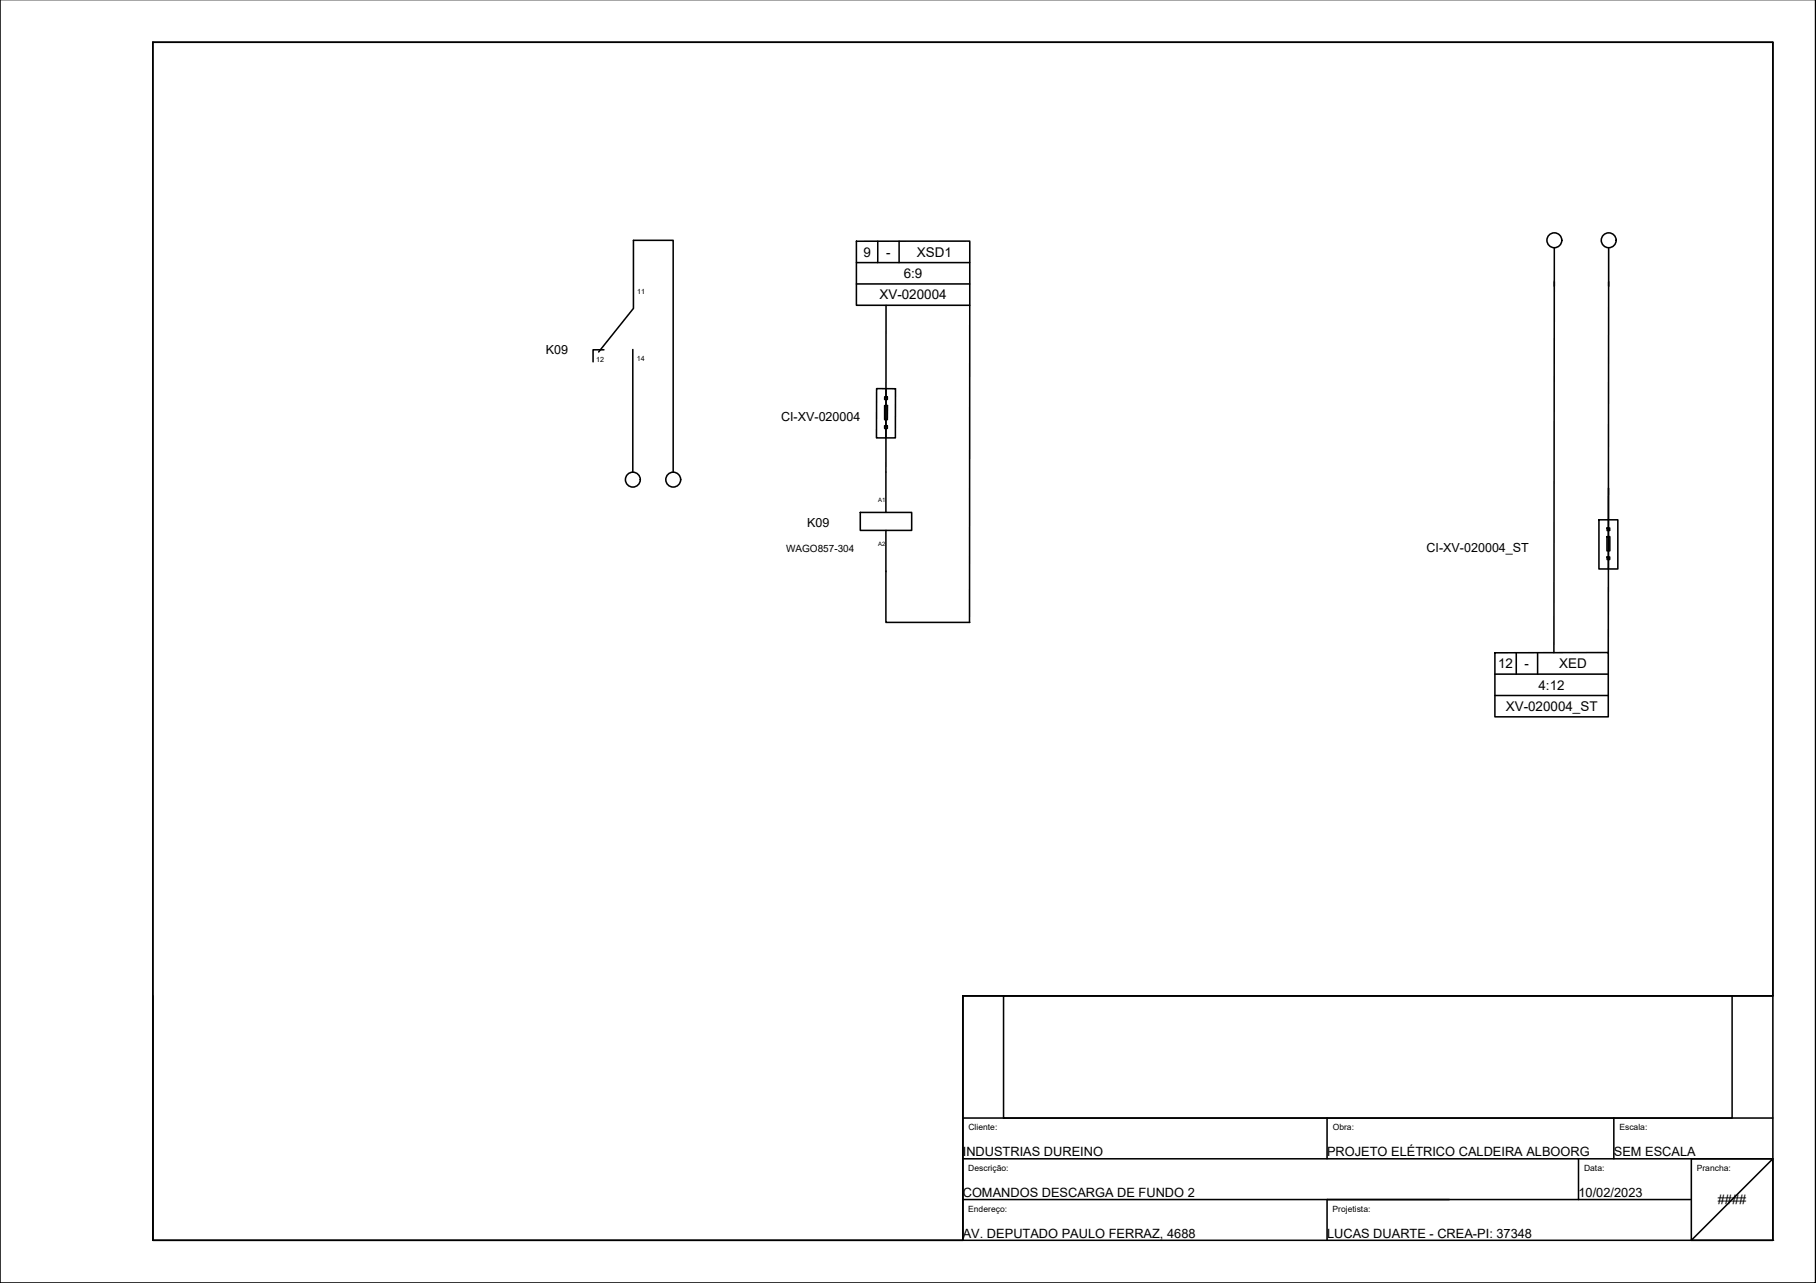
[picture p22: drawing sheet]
<svg xmlns="http://www.w3.org/2000/svg" width="297mm" height="210mm" viewBox="0 0 297 210" stroke-linecap="round" stroke-linejoin="round" font-family="sans-serif">
<defs><g id="words">
<g font-size="2.2">
<text x="150" y="42">XSD1</text>
<text x="141.2" y="42">9</text>
<text x="144.9" y="42">-</text>
<text x="147.8" y="45.5">6:9</text>
<text x="143.8" y="49">XV-020004</text>
<text x="245" y="109.3">12</text>
<text x="249.4" y="109.3">-</text>
<text x="251.7" y="112.8">4:12</text>
<text x="255" y="109.3">XED</text>
<text x="246.3" y="116.3">XV-020004_ST</text>
</g>
<g font-size="2.1">
<text x="157.5" y="189.1">INDUSTRIAS DUREINO</text>
<text x="217.1" y="189.1">PROJETO ELÉTRICO CALDEIRA ALBOORG</text>
<text x="264" y="189.1">SEM ESCALA</text>
<text x="157.5" y="195.8">COMANDOS DESCARGA DE FUNDO 2</text>
<text x="258.2" y="195.8">10/02/2023</text>
<text x="281" y="197">####</text>
<text x="157.5" y="202.5">AV. DEPUTADO PAULO FERRAZ, 4688</text>
<text x="217.1" y="202.5">LUCAS DUARTE - CREA-PI: 37348</text>
</g>
<g font-size="2">
<text x="89.3" y="57.9">K09</text>
<text x="127.8" y="68.8">CI-XV-020004</text>
<text x="132" y="86.1">K09</text>
<text x="233.3" y="90.3">CI-XV-020004_ST</text>
</g>
<text font-size="1.6" x="128.6" y="90.2">WAGO857-304</text>
<g font-size="1.4">
<text x="158.4" y="184.9">Cliente:</text>
<text x="218" y="184.9">Obra:</text>
<text x="264.9" y="184.9">Escala:</text>
<text x="158.4" y="191.6">Descrição:</text>
<text x="259.1" y="191.6">Data:</text>
<text x="277.5" y="191.6">Prancha:</text>
<text x="158.4" y="198.2">Endereço:</text>
<text x="218" y="198.2">Projetista:</text>
</g>
<g font-size="1.2">
<text x="104.2" y="48.1">11</text>
<text x="97.5" y="59.2">12</text>
<text x="104.2" y="59">14</text>
</g>
<g font-size="1">
<text x="143.6" y="82.2">A1</text>
<text x="143.6" y="89.4">A2</text>
</g>
</g></defs>
<!-- layer: 0 -->
<g fill="none" stroke="#000" stroke-width=".25">
<path d="M0 -.1v210h297v-210M25 6.9h265v196h-265v-40M25 6.9h265v156h-132.5v40h-132.5zM25 6.9v196M140.1 39.5l18.5-.1v10.5h-18.5zM143.6 39.5v3.5M147.1 39.5v3.5M97.9 57.6l5.7-7.1v-11.2h6.5v38M98.8 57.2h-1.8v2M103.5 57.2v20.1M140.1 43h18.5M140.1 46.5h18.5"/>
<path d="M144.9 49.9v27.3M158.6 49.9v51.9M254.2 46.1v60.7M254.2 40.5v6.3M263.1 46.1v60.7M263.1 40.5v6.3M143.4 63.6h3.1v8h-3.1zM144.7 69.7h.4v.4h-.4zM144.7 66.4h.5l-.1 2.3h-.4zM144.7 64.9h.4v.5h-.4zM144.9 77.3v6.5M144.9 65.4v4.3"/>
<path d="M140.7 83.8h8.4v3h-8.4zM144.9 93.4v8.4h13.7M144.9 86.8v6.7M261.5 85h3.1v8.1h-3.1zM262.8 87.8h.5v2.3h-.5zM262.9 86.4h.4v.4h-.4zM262.9 91.1h.4v.4h-.4zM244.5 106.8h18.6v10.5h-18.6zM244.5 110.3h18.6M244.5 113.8h18.6M248 106.8v3.5M251.5 106.8v3.5"/>
<path d="M157.5 162.9h132.5h-132.5v40zM164.1 162.9h119.2v20h-119.2zM157.5 182.9h132.5M157.5 189.6h132.5l-13.4 13.3M157.5 196.3h119.1M217.1 182.9v6.7M217.1 196.3v6.6M258.2 189.6v6.7M264 182.9v6.7M276.6 189.6h13.4v13.3h-13.4z"/>
<circle cx="254.2" cy="39.3" r="1.22"/>
<circle cx="263.1" cy="39.3" r="1.22"/>
<circle cx="103.5" cy="78.5" r="1.22"/>
<circle cx="110.1" cy="78.5" r="1.22"/>
</g>
<path d="M290 202.9h.1" fill="none" stroke="#000" stroke-width=".16"/>
<use href="#words"/>
</svg>
